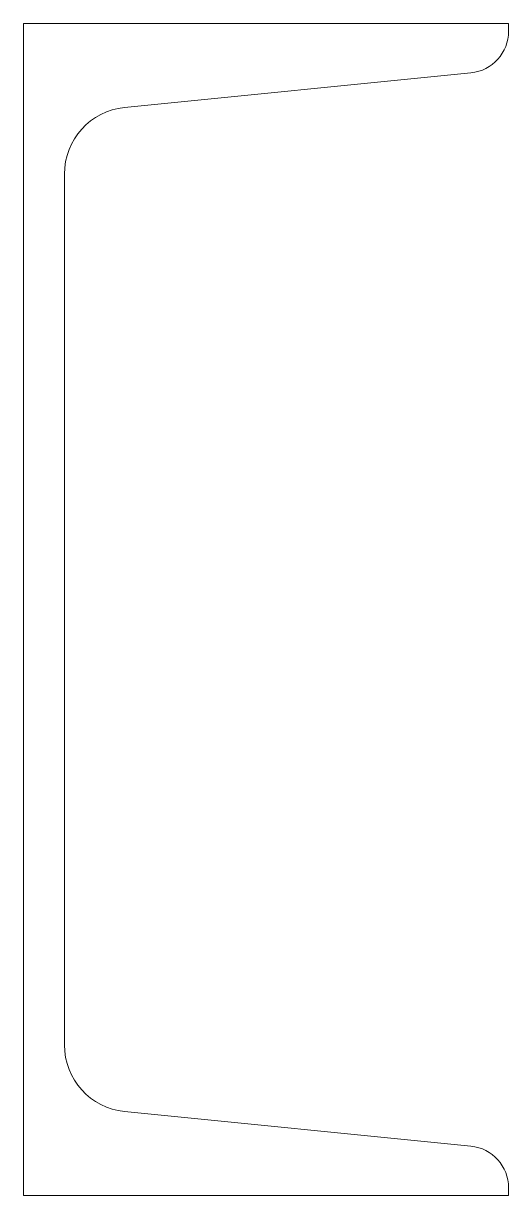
# Model space of a CAD drawing. Header units: millimetres. Extents: x 0 to 58, y 0 to 140.
import ezdxf

# ---------------------------------------------------------------- set-up
doc = ezdxf.new("R2010")
doc.units = ezdxf.units.MM
doc.header["$LTSCALE"] = 0.5
doc.layers.get('0').update_dxf_attribs({"color": 9, "lineweight": 15})

msp = doc.modelspace()

# ---------------------------------------------------------------- linework, layer by layer
at = {"ltscale": 0.5}
msp.add_lwpolyline([(53.5, 134.1), (12.1, 129.97, 0.385314), (4.9, 122.01), (4.9, 17.99, 0.385314), (12.1, 10.03), (53.5, 5.9, -0.385314), (58, 0.92), (58, 0), (0, 0), (0, 140), (58, 140), (58, 139.08, -0.385314)], format="xyb", close=True, dxfattribs=at)

doc.saveas('drawing.dxf')
